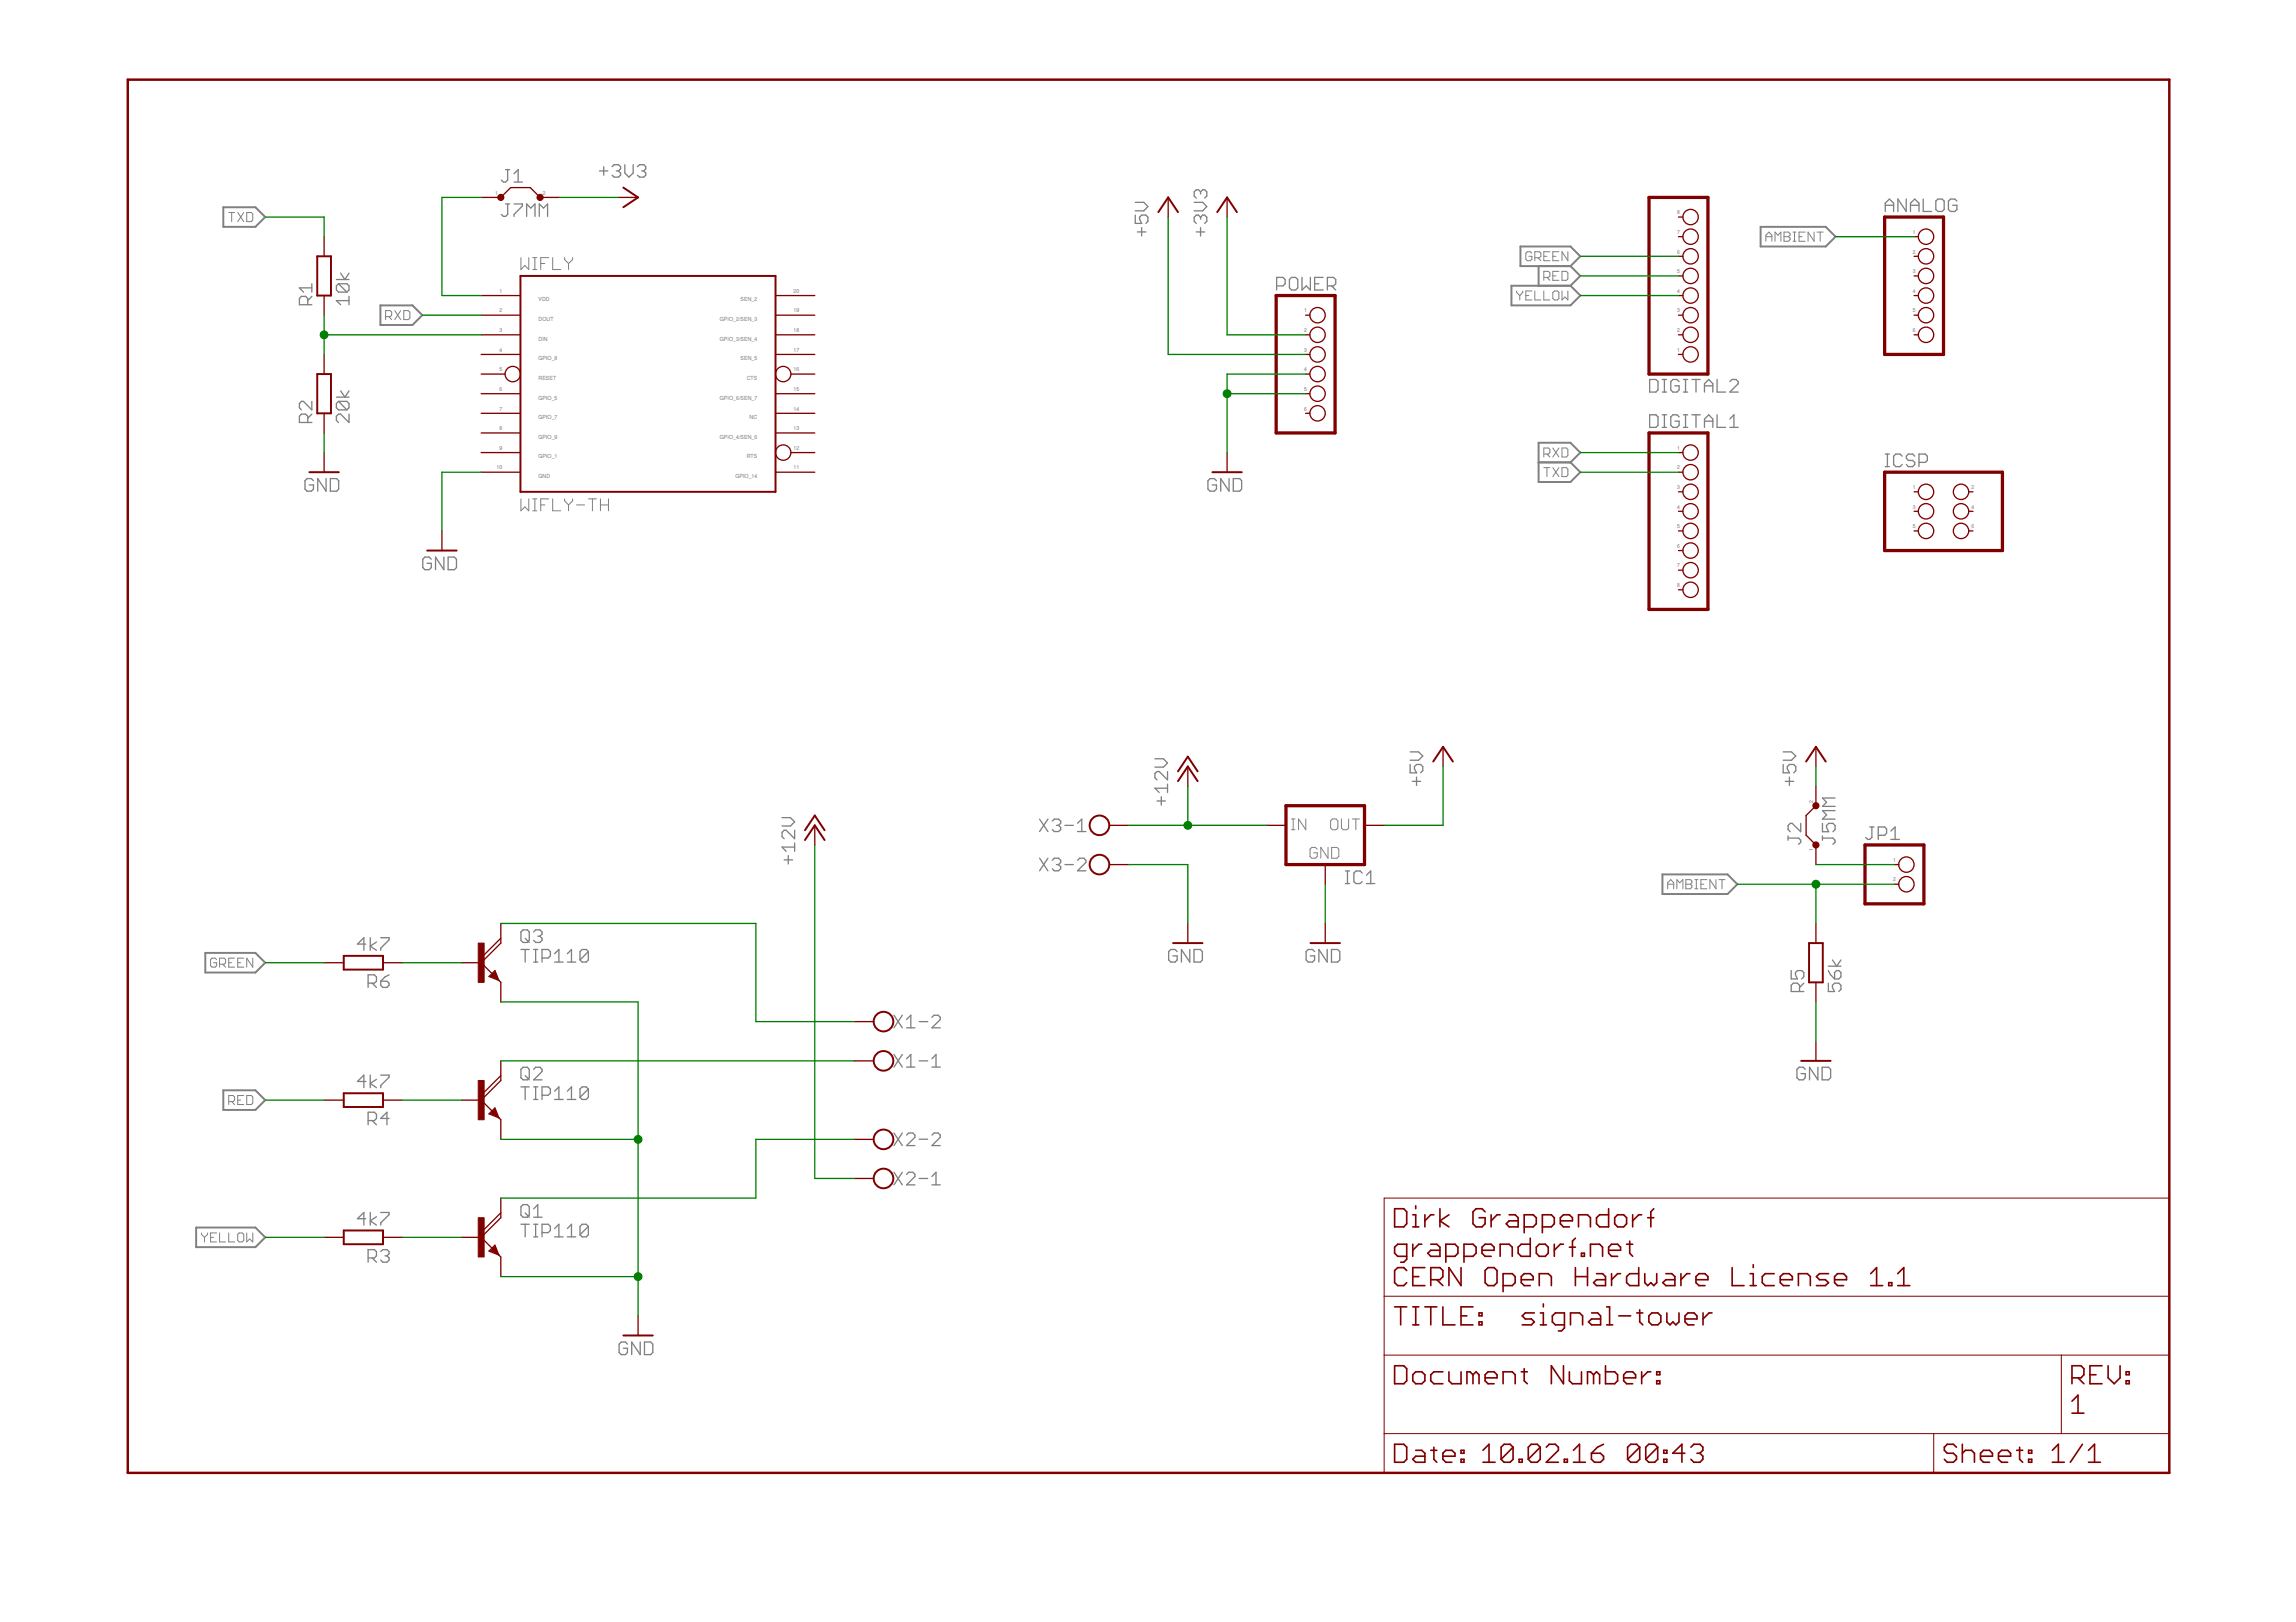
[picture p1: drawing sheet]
<svg xmlns="http://www.w3.org/2000/svg" width="297mm" height="210mm" viewBox="0 0 297 210" stroke-linecap="round" stroke-linejoin="round" font-family="sans-serif">
<defs><g id="words">
<g font-size=".7" fill="#808080">
<text x="64" y="25.2">1</text>
<text x="70.2" y="25.2">2</text>
<text x="217" y="27.7">8</text>
<text x="217" y="35.3">5</text>
<text x="217" y="32.8">6</text>
<text x="217" y="30.3">7</text>
<text x="247.5" y="30.3">1</text>
<text x="247.5" y="32.8">2</text>
<text x="247.5" y="35.3">3</text>
<text x="64.6" y="37.9">1</text>
<text x="64.6" y="40.4">2</text>
<text x="69.7" y="39">VDD</text>
<text x="69.7" y="41.5">DOUT</text>
<text x="93.1" y="41.5">GPIO_2/SEN_3</text>
<text x="95.8" y="39">SEN_2</text>
<text x="102.7" y="40.4">19</text>
<text x="102.7" y="37.9">20</text>
<text x="168.7" y="40.4">1</text>
<text x="217" y="40.4">3</text>
<text x="217" y="37.9">4</text>
<text x="247.5" y="37.9">4</text>
<text x="247.5" y="40.4">5</text>
<text x="64.6" y="43">3</text>
<text x="64.6" y="45.5">4</text>
<text x="69.7" y="44.1">DIN</text>
<text x="69.7" y="46.6">GPIO_8</text>
<text x="93.1" y="44.1">GPIO_3/SEN_4</text>
<text x="95.8" y="46.6">SEN_5</text>
<text x="102.7" y="45.5">17</text>
<text x="102.7" y="43">18</text>
<text x="168.7" y="43">2</text>
<text x="168.7" y="45.5">3</text>
<text x="217" y="45.5">1</text>
<text x="217" y="43">2</text>
<text x="247.5" y="43">6</text>
<text x="64.6" y="48">5</text>
<text x="64.6" y="50.6">6</text>
<text x="64.6" y="53.1">7</text>
<text x="69.7" y="49.2">RESET</text>
<text x="69.7" y="51.7">GPIO_5</text>
<text x="93.1" y="51.7">GPIO_6/SEN_7</text>
<text x="96.6" y="49.2">CTS</text>
<text x="102.7" y="53.1">14</text>
<text x="102.7" y="50.6">15</text>
<text x="102.7" y="48">16</text>
<text x="168.7" y="48">4</text>
<text x="168.7" y="50.6">5</text>
<text x="168.7" y="53.1">6</text>
<text x="64.6" y="55.7">8</text>
<text x="64.6" y="58.2">9</text>
<text x="69.7" y="54.2">GPIO_7</text>
<text x="69.7" y="56.8">GPIO_9</text>
<text x="69.7" y="59.3">GPIO_1</text>
<text x="93.1" y="56.8">GPIO_4/SEN_6</text>
<text x="96.6" y="59.3">RTS</text>
<text x="97" y="54.2">NC</text>
<text x="102.7" y="58.2">12</text>
<text x="102.7" y="55.7">13</text>
<text x="217" y="58.2">1</text>
<text x="64.2" y="60.7">10</text>
<text x="69.7" y="61.9">GND</text>
<text x="95.1" y="61.9">GPIO_14</text>
<text x="102.7" y="60.7">11</text>
<text x="217" y="60.7">2</text>
<text x="217" y="63.3">3</text>
<text x="217" y="65.8">4</text>
<text x="247.5" y="63.3">1</text>
<text x="247.5" y="65.8">3</text>
<text x="255" y="63.3">2</text>
<text x="255" y="65.8">4</text>
<text x="217" y="68.4">5</text>
<text x="217" y="70.9">6</text>
<text x="247.5" y="68.4">5</text>
<text x="255" y="68.4">6</text>
<text x="217" y="73.4">7</text>
<text x="217" y="76">8</text>
<text x="234.6" y="103.9" transform="rotate(-90 234.6 103.9)">2</text>
<text x="234.6" y="110.1" transform="rotate(-90 234.6 110.1)">1</text>
<text x="244.9" y="111.5">1</text>
<text x="244.9" y="114.1">2</text>
</g>
</g></defs>
<g fill="none" stroke="#808080" stroke-width=".17">
<path d="M39.8 39.4v-.8l-.3-.2h-.5l-.3 .2v.8h1.6M40.3 38.4l-.5 .5M40.3 37.3h-1.6l.6 .5M40.3 36.7v1.1M43.5 36.2h1.6M43.8 36.7h1.1l.2 .3v.5l-.2 .3M43.8 36.7l-.3 .3v.5l.3 .3h1.1M43.8 36.7l1.1 1.1M44.1 35.3l.5 .9 .5-.9M45.1 38.9h-1.6l.6 .5M45.1 38.4v1M65.4 26.4h.5"/>
<path d="M65.4 21.9h.5M65.7 26.4v1.3l-.3 .3h-.3l-.2-.3M65.7 21.9v1.4l-.3 .3h-.3l-.2-.3M66.5 26.4h1.1v.2l-1.1 1.1v.3M66.5 23.6h1.1M66.5 22.5l.5-.6v1.7M68.1 28v-1.6l.6 .5 .5-.5v1.6M69.8 28v-1.6l.5 .5 .5-.5v1.6M77.6 22.1h1M78.1 21.6v1.1M79.2 21.6l.3-.3h.5l.3 .3v.2l-.3 .3M79.7 22.1h.3"/>
<path d="M80 22.1l.3 .3v.3l-.3 .2h-.5l-.3-.2M80.8 21.3v1.1l.6 .5 .5-.5v-1.1M82.5 21.6l.2-.3h.6l.2 .3v.2l-.2 .3M83 22.1h.3M83.3 22.1l.2 .3v.3l-.2 .2h-.6l-.2-.2M146.9 27.8v1.1h.8l-.3-.5v-.3l.3-.3h.6l.2 .3v.5l-.2 .3M146.9 26.2h1.1l.5 .5-.5 .6h-1.1M147.2 30h1.1M147.7 29.5v1M154.5 26.2h1.1l.5 .5-.5 .6h-1.1M154.8 30h1.1M155.3 28.1l-.3-.3h-.2l-.3 .3v.5l.3 .3"/>
<path d="M155.3 28.1l.3-.3h.3l.2 .3v.5l-.2 .3M155.3 24.8v.3M155.3 28.1v.3M155.3 29.5v1M155.3 24.8l-.3-.2h-.2l-.3 .2v.6l.3 .2M155.3 24.8l.3-.2h.3l.2 .2v.6l-.2 .2M165.2 37h.8l.3-.3v-.5l-.3-.3h-.8v1.6M167.1 35.9h.5l.3 .3v1.1l-.3 .2h-.5l-.3-.2v-1.1zM168.4 35.9v1.6l.6-.5 .5 .5v-1.6M170.1 36.7h.5M171.2 35.9h-1.1v1.6h1.1M171.7 37h.8l.3-.3v-.5l-.3-.3h-.8v1.6"/>
<path d="M172.3 37l.5 .5M243.9 27.4v-1.1l.5-.5 .6 .5v1.1M243.9 26.6h1.1M246.6 25.8v1.6l-1.1-1.6v1.6M247.2 26.6h1.1M247.2 27.4v-1.1l.5-.5 .6 .5v1.1M248.8 25.8v1.6h1.1M250.4 26l.3-.2h.5l.3 .2v1.1l-.3 .3h-.5l-.3-.3zM253.2 26l-.3-.2h-.6l-.2 .2v1.1l.2 .3h.6l.3-.3v-.5h-.6M39.8 54.7v-.8l-.3-.3h-.5l-.3 .3v.8h1.6M40.3 51.9v1.1l-1-1.1h-.3l-.3 .3v.6l.3 .2M40.3 53.6l-.5 .5"/>
<path d="M43.5 51.4h1.6M43.8 51.9h1.1l.2 .3v.6l-.2 .2M43.8 51.9l-.3 .3v.6l.3 .2h1.1M43.8 51.9l1.1 1.1M44.1 50.6l.5 .8 .5-.8M45.1 53.6v1.1l-1-1.1h-.3l-.3 .3v.5l.3 .3M213.4 49.1h.8l.3 .3v1.1l-.3 .2h-.8zM213.4 53.7h.8l.3 .3v1l-.3 .3h-.8zM215.1 50.7h.5M215.1 49.1h.5M215.1 55.3h.5M215.1 53.7h.5"/>
<path d="M215.3 49.1v1.6M215.3 53.7v1.6M217.2 49.4l-.2-.3h-.6l-.2 .3v1.1l.2 .2h.6l.2-.2v-.6h-.5M217.2 54l-.2-.3h-.6l-.2 .3v1l.2 .3h.6l.2-.3v-.5h-.5M217.8 50.7h.5M217.8 49.1h.5M217.8 55.3h.5M217.8 53.7h.5M218.1 49.1v1.6M218.1 53.7v1.6M218.9 49.1h1.1M218.9 53.7h1.1"/>
<path d="M219.4 49.1v1.6M219.4 53.7v1.6M220.5 49.9h1.1M220.5 50.7v-1l.6-.6 .5 .6v1M220.5 55.3v-1.1l.6-.5 .5 .5v1.1M220.5 54.5h1.1M222.1 49.1v1.6h1.1M222.1 53.7v1.6h1.1M223.8 49.4l.3-.3h.5l.3 .3v.3l-1.1 1h1.1M223.8 55.3h1.1M223.8 54.2l.5-.5v1.6M243.9 58.8h.5"/>
<path d="M244.2 58.8v1.6M246.1 59l-.3-.2h-.5l-.3 .2v1.1l.3 .3h.5l.3-.3M247.7 59l-.3-.2h-.5l-.3 .2v.3l.3 .3h.5l.3 .2v.3l-.3 .3h-.5l-.3-.3M248.3 59.8h.8l.2-.2v-.6l-.2-.2h-.8v1.6M40.6 62.2l-.3-.3h-.6l-.2 .3v1.1l.2 .3h.6l.3-.3v-.5h-.6M42.2 61.9v1.7l-1.1-1.7v1.7M42.7 61.9h.9l.2 .3v1.1l-.2 .3h-.9zM55.8 72.4l-.3-.3h-.5l-.3 .3v1l.3 .3h.5l.3-.3v-.5h-.6M57.4 72.1v1.6l-1.1-1.6v1.6M58 72.1h.8l.3 .3v1l-.3 .3h-.8zM157.4 62.2l-.3-.3h-.6l-.2 .3v1.1l.2 .3h.6l.3-.3v-.5h-.6M159 61.9v1.7l-1.1-1.7v1.7"/>
<path d="M159.6 61.9h.8l.2 .3v1.1l-.2 .3h-.8zM243.9 60.4h.5M149.4 98.2h1.1l.5 .5-.5 .6h-1.1M151 99.8v1.1l-1-1.1h-.3l-.3 .3v.5l.3 .3M182.4 98.9v1.1h.9l-.3-.5v-.3l.3-.3h.5l.3 .3v.5l-.3 .3M182.4 97.3h1.1l.6 .5-.6 .6h-1.1M230.7 98.9v1.1h.8l-.3-.5v-.3l.3-.3h.6l.2 .3v.5l-.2 .3M230.7 97.3h1.1l.5 .5-.5 .6h-1.1M101.2 105.8h1.1l.5 .6-.5 .5h-1.1M101.5 111.3h1M102 110.7v1.1M102.8 109.6h-1.6l.5 .6"/>
<path d="M102.8 107.4v1.1l-1.1-1.1h-.2l-.3 .3v.6l.3 .2M102.8 109.1v1.1M134.5 106l1.1 1.6M134.5 111.1l1.1 1.6M135.6 106l-1.1 1.6M135.6 111.1l-1.1 1.6M136.1 106.3l.3-.3h.5l.3 .3v.2l-.3 .3M136.1 111.3l.3-.2h.5l.3 .2v.3l-.3 .3M136.7 106.8h.2M136.7 111.9h.2M136.9 106.8l.3 .3v.3l-.3 .2h-.5l-.3-.2M136.9 111.9l.3 .3v.2l-.3 .3h-.5l-.3-.3"/>
<path d="M137.8 106.8h1.1M137.8 111.9h1.1M139.4 107.6h1.1M139.4 106.5l.6-.5v1.6M139.4 111.3l.3-.2h.5l.3 .2v.3l-1.1 1.1h1.1M149.7 103.7h1.1M150.2 103.1v1.1M151 102h-1.6l.6 .6M151 101.5v1.1M174.1 114.3h.5M174.1 112.7h.5M174.3 112.7v1.6"/>
<path d="M176.2 113l-.2-.3h-.6l-.2 .3v1.1l.2 .2h.6l.2-.2M176.8 114.3h1.1M176.8 113.3l.5-.6v1.6M182.7 101.1h1.1M183.3 100.6v1M231 101.1h1.1M231.3 108.5h1.4l.3 .2v.3l-.3 .3M231.3 108.2v.5M231.5 100.6v1M233 106.6v1l-1.1-1h-.3l-.3 .2v.6l.3 .2M235.8 108.5h1.3l.3 .2v.3l-.3 .3M235.8 106.6v1h.8l-.3-.5v-.3l.3-.2h.5l.3 .2v.6l-.3 .2"/>
<path d="M235.8 108.2v.5M237.4 104.9h-1.6l.5 .6-.5 .5h1.6M237.4 103.3h-1.6l.5 .5-.5 .6h1.6M241.9 107h.5M242.2 107v1.4l-.3 .2h-.3l-.2-.2M243 108.1h.8l.3-.3v-.5l-.3-.3h-.8v1.6M244.6 108.6h1.1M244.6 107.5l.6-.5v1.6M47.3 122.2h-1.1l.9-.9v1.7M47.3 140h-1.1l.9-.9v1.7M47.6 127.2h.8l.3-.2v-.6l-.3-.2h-.8v1.6M47.9 121.3v1.7"/>
<path d="M47.9 139.1v1.7M48.2 127.2l.5 .6M48.7 139.7l-.8 .5 .8 .6M48.7 121.9l-.8 .5 .8 .6M49.3 121.3h1v.3l-1 1.1v.3M49.3 127h.8l.2 .2v.3l-.2 .3h-.6l-.2-.3zM49.3 139.1h1v.3l-1 1.1v.3M50.3 126.2l-.5 .2-.5 .6M67.4 122.9h1.1M67.7 138.1h.5l.3 .3v1.1l-.3 .2h-.5l-.3-.2v-1.1zM67.7 120.3h.5l.3 .3v1.1l-.3 .3h-.5l-.3-.3v-1.1zM67.9 122.9v1.6"/>
<path d="M67.9 139.2l.6 .5M67.9 121.4l.6 .6M69 120.6l.3-.3h.5l.3 .3v.3l-.3 .3M69 138.4l.3-.3h.5l.3 .3v.3l-1.1 1h1.1M69 122.9h.6M69 124.5h.6M69.3 122.9v1.6M69.6 121.2h.2M69.8 121.2l.3 .2v.3l-.3 .3h-.5l-.3-.3M70.1 124h.8l.3-.3v-.6l-.3-.2h-.8v1.6M71.8 123.4l.5-.5v1.6M71.8 124.5h1.1"/>
<path d="M73.4 123.4l.5-.5v1.6M73.4 124.5h1.1M76.1 123.1l-.3-.2h-.5l-.3 .2v1.1M76.1 123.1v1.1l-.3 .3h-.5l-.3-.3M76.1 123.1l-1.1 1.1M115.7 136.5l1 1.6M115.7 131.4l1 1.6M116.7 136.5l-1 1.6M116.7 131.4l-1 1.6M117.3 138.1h1.1M117.3 137l.5-.5v1.6M117.3 131.9l.5-.5v1.6"/>
<path d="M117.3 133h1.1M118.9 137.3h1.1M118.9 132.2h1.1M120.6 138.1h1M120.6 137l.5-.5v1.6M120.6 131.7l.2-.3h.6l.2 .3v.2l-1 1.1h1M152.3 123.1l-.3-.2h-.5l-.3 .2v1.1l.3 .3h.5l.3-.3v-.5h-.6M153.9 122.9v1.6l-1.1-1.6v1.6M154.5 122.9h.8l.3 .2v1.1l-.3 .3h-.8zM170.1 123.1l-.3-.2h-.6l-.2 .2v1.1l.2 .3h.6l.3-.3v-.5h-.6M171.7 122.9v1.6l-1.1-1.6v1.6M172.3 122.9h.8l.2 .2v1.1l-.2 .3h-.8z"/>
<path d="M231.7 125.6v1.1h.8l-.2-.6v-.2l.2-.3h.6l.3 .3v.5l-.3 .3M232.8 128.3v-.8l-.3-.3h-.5l-.3 .3v.8h1.7M233.4 127.2l-.6 .6M233.6 138.4l-.3-.3h-.6l-.2 .3v1.1l.2 .2h.6l.3-.2v-.6h-.6M235.2 138.1v1.6l-1.1-1.6v1.6M235.7 138.1h.9l.2 .3v1.1l-.2 .2h-.9zM236.5 127.2v1.1h.8l-.2-.5v-.3l.2-.3h.6l.3 .3v.5l-.3 .3M236.5 125.6l.3 .5 .5 .6M236.5 125h1.7M237.1 124.2l.5 .8 .6-.8M237.3 125.9l.3-.3h.3l.3 .3v.5l-.3 .3h-.6zM47.3 157.7h-1.1l.9-.8v1.6"/>
<path d="M47.6 145h.8l.3-.3v-.5l-.3-.3h-.8v1.7M47.9 156.9v1.6M48.2 145l.5 .6M48.7 157.5l-.8 .5 .8 .5M49.3 156.9h1v.3l-1 1.1v.2M50.3 144.7h-1l.8-.8v1.7M67.4 158.4h1.1M67.4 140.7h1.1M67.7 155.9h.5l.3 .3v1l-.3 .3h-.5l-.3-.3v-1zM67.9 140.7v1.6M67.9 158.4v1.7M67.9 157l.6 .5"/>
<path d="M69 158.4h.6M69 140.7h.6M69 142.3h.6M69 157.5h1.1M69 156.4l.6-.5v1.6M69.3 140.7v1.6M69.3 158.4v1.7M70.1 159.5h.8l.3-.3v-.5l-.3-.3h-.8v1.7M70.1 141.7h.8l.3-.2v-.6l-.3-.2h-.8v1.6M71.8 159l.5-.6v1.7M71.8 141.2l.5-.5v1.6M71.8 142.3h1.1"/>
<path d="M73.4 159l.5-.6v1.7M73.4 141.2l.5-.5v1.6M73.4 142.3h1.1M76.1 158.7l-.3-.3h-.5l-.3 .3v1.1M76.1 158.7v1.1l-.3 .3h-.5l-.3-.3M76.1 140.9l-.3-.2h-.5l-.3 .2v1.1M76.1 140.9v1.1l-.3 .3h-.5l-.3-.3M76.1 158.7l-1.1 1.1M76.1 140.9l-1.1 1.1M115.7 151.7l1 1.6M115.7 146.6l1 1.7M116.7 151.7l-1 1.6"/>
<path d="M116.7 146.6l-1 1.7M117.3 152l.3-.3h.5l.3 .3v.3l-1.1 1h1.1M117.3 146.9l.3-.3h.5l.3 .3v.3l-1.1 1.1h1.1M118.9 152.5h1.1M118.9 147.4h1.1M120.6 152.3l.5-.6v1.6M120.6 146.9l.2-.3h.6l.2 .3v.3l-1 1.1h1M120.6 153.3h1M47.6 162.8h.8l.3-.3v-.5l-.3-.3h-.8v1.6M48.2 162.8l.5 .5M49.3 162l.2-.3h.6l.2 .3v.2l-.2 .3M49.8 162.5h.3"/>
<path d="M50.1 162.5l.2 .3v.3l-.2 .2h-.6l-.2-.2M69 160.1h.6M71.8 160.1h1.1M73.4 160.1h1.1M81.2 173.9l-.3-.2h-.5l-.3 .2v1.1l.3 .3h.5l.3-.3v-.5h-.6M82.8 173.7v1.6l-1.1-1.6v1.6M83.4 173.7h.8l.3 .2v1.1l-.3 .3h-.8z"/>
</g>
<g fill="none" stroke="#808080" stroke-width=".13">
<path d="M29.6 27.5h.8M30 27.5v1.2M30.8 27.5l.7 1.2M31.5 27.5l-.7 1.2M31.9 27.5h.6l.2 .2v.8l-.2 .2h-.6zM67.4 33.3v1.6l.5-.5 .5 .5v-1.6M68.9 34.9h.5M68.9 33.3h.5M69.2 33.3v1.6M70 34.1h.5M71 33.3h-1v1.6M71.5 33.3v1.6h1"/>
<path d="M73 33.3v.3l.6 .5M73.6 34.1v.8M74.1 33.3v.3l-.5 .5M196.2 37.7v.1l.4 .4M196.6 38.2v.6M197 37.7v.1l-.4 .4M197.4 38.2h.4M198.2 32.8l-.2-.2h-.4l-.2 .2v.7l.2 .2h.4l.2-.2v-.3h-.4M198.2 37.7h-.8v1.1h.8M198.6 33.4h.6l.1-.2v-.4l-.1-.2h-.6v1.1M198.6 37.7v1.1h.7M198.9 33.4l.4 .3"/>
<path d="M199.7 35.9h.6l.2-.2v-.4l-.2-.2h-.6v1.2M199.7 37.7v1.1h.8M199.7 33.2h.4M200.1 35.9l.4 .4M200.5 32.6h-.8v1.1h.8M200.9 33.2h.4M200.9 37.8l.2-.1h.4l.2 .1v.8l-.2 .2h-.4l-.2-.2zM200.9 35.7h.4M201.7 32.6h-.8v1.1h.8M201.7 35.1h-.8v1.2h.8M202.1 35.1h.5l.2 .2v.8l-.2 .2h-.5zM202.1 37.7v1.1l.4-.4 .3 .4v-1.1"/>
<path d="M202.8 32.6v1.1l-.7-1.1v1.1M228.5 31.2v-.8l.4-.4 .3 .4v.8M228.5 30.6h.7M229.6 31.2v-1.2l.4 .4 .4-.4v1.2M230.8 30.6h.6M230.8 30h.6l.2 .2v.2l-.2 .2 .2 .2v.2l-.2 .2h-.6zM232 30h.3M232 31.2h.3M232.2 30v1.2M232.7 30.6h.4M233.5 30h-.8v1.2h.8M234.7 30v1.2l-.8-1.2v1.2"/>
<path d="M235.1 30h.8M235.5 30v1.2M49.9 41h.6l.2-.2v-.4l-.2-.2h-.6v1.2M50.3 41l.4 .4M51.1 40.2l.7 1.2M51.8 40.2l-.7 1.2M52.2 40.2h.6l.2 .2v.8l-.2 .2h-.6zM199.7 58.8h.6l.2-.2v-.4l-.2-.2h-.6v1.1M200.1 58.8l.4 .3M200.9 58l.8 1.1M201.7 58l-.8 1.1M202.1 58h.5l.2 .2v.7l-.2 .2h-.5z"/>
<path d="M67.4 64.6v1.5l.5-.5 .5 .5v-1.5M68.9 66.1h.5M68.9 64.6h.5M69.2 64.6v1.5M70 65.3h.5M71 64.6h-1v1.5M71.5 64.6v1.5h1M73 64.6v.2l.6 .5M73.6 65.3v.8M74.1 64.6v.2l-.5 .5M74.6 65.3h1M76.1 64.6h1.1"/>
<path d="M76.6 64.6v1.5M77.7 65.3h1M77.7 64.6v1.5M78.7 64.6v1.5M199.7 60.5h.8M200.1 60.5v1.2M200.9 60.5l.8 1.2M201.7 60.5l-.8 1.2M202.1 60.5h.5l.2 .2v.8l-.2 .2h-.5zM167.1 107.4h.4M167.1 106h.4M167.3 106v1.4"/>
<path d="M168.9 106v1.4l-.9-1.4v1.4M170.4 109.9l-.2-.2h-.5l-.2 .2v.9l.2 .3h.5l.2-.3v-.4h-.5M171.8 109.7v1.4l-.9-1.4v1.4M172.1 106.2l.3-.2h.4l.3 .2v.9l-.3 .3h-.4l-.3-.3zM172.3 109.7h.7l.2 .2v.9l-.2 .3h-.7zM173.5 106v1.1l.3 .3h.4l.3-.3v-1.1M174.9 106h1M175.4 106v1.4M215.8 115v-.8l.4-.4 .3 .4v.8M215.8 114.4h.7M216.9 115v-1.2l.4 .4 .4-.4v1.2M218.1 114.4h.6"/>
<path d="M218.1 113.8h.6l.2 .2v.2l-.2 .2 .2 .2v.2l-.2 .2h-.6zM219.3 113.8h.4M219.3 115h.4M219.5 113.8v1.2M220 114.4h.4M220.8 113.8h-.8v1.2h.8M222 113.8v1.2l-.8-1.2v1.2M222.4 113.8h.8M222.8 113.8v1.2M28 124.2l-.2-.2h-.4l-.2 .2v.8l.2 .2h.4l.2-.2v-.4h-.4M28.4 124.8h.6l.2-.2v-.4l-.2-.2h-.6v1.2M28.8 124.8l.4 .4"/>
<path d="M29.6 124.6h.4M30.4 124h-.8v1.2h.8M30.8 124.6h.3M31.5 124h-.7v1.2h.7M32.7 124v1.2l-.8-1.2v1.2M26.1 159.6v.1l.4 .4M26.9 159.6v.1l-.4 .4M28 159.6h-.8v1.1h.8M28.4 159.6v1.1h.8M29.6 142.6h.6l.2-.2v-.4l-.2-.2h-.6v1.1M29.6 159.6v1.1h.8M30 142.6l.4 .3"/>
<path d="M30.8 142.4h.3M30.9 159.6h.4l.2 .1v.8l-.2 .2h-.4l-.1-.2v-.8zM31.5 141.8h-.7v1.1h.7M31.9 141.8h.6l.2 .2v.7l-.2 .2h-.6zM31.9 159.6v1.1l.4-.4 .4 .4v-1.1M26.5 160.1v.6M27.2 160.1h.4"/>
</g>
<g fill="none" stroke="#808080" stroke-width=".25">
<path d="M28.9 26.8h4.1l1.3 1.3-1.3 1.3h-4.1zM49.2 39.5h4.2l1.2 1.3-1.2 1.3h-4.2zM195.5 37h7.7l1.2 1.2-1.2 1.3h-7.7zM196.7 31.9h6.5l1.2 1.3-1.2 1.2h-6.5zM199.1 34.4v2.6M203.2 34.4l1.2 1.3-1.2 1.3M227.8 29.4h8.4l1.3 1.2-1.3 1.3h-8.4zM199.1 57.3h4.1l1.2 1.3-1.2 1.2 1.2 1.3-1.2 1.3h-4.1zM199.1 59.8h4.1M215.1 113.2h8.4l1.3 1.2-1.3 1.3h-8.4zM26.6 123.3h6.4l1.3 1.3-1.3 1.3h-6.4zM25.4 158.9h7.6l1.3 1.2-1.3 1.3h-7.6z"/>
<path d="M28.9 141.1h4.1l1.3 1.3-1.3 1.2h-4.1z"/>
</g>
<g fill="none" stroke="#800000" stroke-width=".21">
<path d="M180.4 156.4h1.2l.4 .4v1.6l-.4 .4h-1.2zM182.8 158.8h.8M182.8 157.2h.4v1.6M183.2 156v.4M184.3 157.2v1.6M185.5 157.2h-.4l-.8 .8M186.3 156.4v2.4M187.5 157.2l-1.2 .8 1.2 .8M192.1 156.8l-.4-.4h-.7l-.4 .4v1.6l.4 .4h.7l.4-.4v-.8h-.8M192.9 157.2v1.6M194.1 157.2h-.4l-.8 .8M195.2 157.2h.8l.4 .4v1.2h-1.2l-.3-.4 .3-.4h1.2"/>
<path d="M197.2 158.8h1.2l.4-.4v-.8l-.4-.4h-1.2v2.3M199.5 158.8h1.2l.4-.4v-.8l-.4-.4h-1.2v2.3M201.9 158h1.5v-.4l-.4-.4h-.7l-.4 .4v.8l.4 .4h.7M204.2 158.8v-1.6h1.2l.4 .4v1.2M208.1 156.4v2.4h-1.2l-.4-.4v-.8l.4-.4h1.2M208.9 157.6l.4-.4h.8l.3 .4v.8l-.3 .4h-.8l-.4-.4zM211.2 157.2v1.6M212.4 157.2h-.4l-.8 .8M213.2 157.6h.8M214 156.4l-.4 .4v2M180.4 176.7h1.2l.4 .4v1.6l-.4 .4h-1.2zM180.4 169.1h1.6"/>
<path d="M181.2 169.1v2.3M182 162.6h-1.2l-.4-.4v-.8l.4-.4h1.2v2l-.4 .3h-.4M182 164.4l-.4-.4h-.8l-.4 .4v1.6l.4 .4h.8l.4-.4M182.8 177.9l.4-.4h.7l.4 .4v.8l-.4 .4h-.7l-.4-.4zM182.8 161v1.6M182.8 165.2h.8M182.8 169.1h.8M182.8 171.4h.8M183.2 169.1v2.3M183.9 161h-.3l-.8 .8M184.3 164h-1.5v2.4h1.5M184.3 169.1h1.6"/>
<path d="M185.1 161h.8l.4 .4v1.2h-1.2l-.4-.4 .4-.4h1.2M185.1 165.6h1.2l.4-.4v-.8l-.4-.4h-1.2v2.4M185.1 169.1v2.3M185.9 165.6l.8 .8M186.7 177.5h-1.2l-.4 .4v.8l.4 .4h1.2M186.7 169.1v2.3h1.5M187 162.6h1.2l.4-.4v-.8l-.4-.4h-1.2v2.3M187.5 177.5v1.2l.3 .4h1.2v-1.6M189 164v2.4l-1.5-2.4v2.4M189 170.3h.8M189.4 162.6h1.2l.4-.4v-.8l-.4-.4h-1.2v2.3M190.6 177.9v1.2"/>
<path d="M190.6 169.1h-1.6v2.3h1.6M190.6 177.9l-.4-.4h-.4v1.6M190.6 177.9l.4-.4 .3 .4v1.2M191.3 169.9h.4v.4h-.4zM191.3 171.1h.4v.3h-.4zM191.7 161.8h1.6v-.4l-.4-.4h-.8l-.4 .4v.8l.4 .4h.8M192.1 178.3h1.6v-.4l-.4-.4h-.8l-.4 .4v.8l.4 .4h.8M192.5 164h.8l.4 .4v1.6l-.4 .4h-.8l-.4-.4v-1.6zM194.1 162.6v-1.6h1.1l.4 .4v1.2M194.5 166.4h1.1l.4-.4v-.8l-.4-.4h-1.1v2.4M194.5 179.1v-1.6h1.1l.4 .4v1.2M196.8 165.6h1.6v-.4l-.4-.4h-.8l-.4 .4v.8l.4 .4h.8"/>
<path d="M196.8 177.5h.8M197.2 177.1v1.6l.4 .4M198 160.2v2.4h-1.2l-.4-.4v-.8l.4-.4h1.2M198.5 169.9h-1.2l-.4 .4 .4 .4h.8l.4 .4-.4 .3h-1.2M199.1 161h.8l.4 .4v.8l-.4 .4h-.8l-.3-.4v-.8zM199.1 166.4v-1.6h1.2l.4 .4v1.2M199.3 171.4h.8M199.3 169.9h.4v1.5M199.7 168.7v.4M201.1 161v1.6M202.3 161h-.4l-.8 .8M202.3 176.7v2.4l-1.6-2.4v2.4"/>
<path d="M202.4 171.4h-1.2l-.4-.3v-.8l.4-.4h1.2v2l-.4 .3h-.4M203 161.4h.8M203 177.5v1.2l.4 .4h1.2v-1.6M203.2 171.4v-1.5h1.1l.4 .4v1.1M203.8 160.2l-.4 .4v2M203.8 165.2h1.6M203.8 164v2.4M204.6 162.2h.4v.4h-.4zM205.4 164v2.4M205.8 162.6v-1.6h1.1l.4 .4v1.2M205.9 169.9h.8l.4 .4v1.1h-1.2l-.4-.3 .4-.4h1.2M206.2 177.9l-.4-.4h-.4v1.6"/>
<path d="M206.2 177.9v1.2M206.2 177.9l.3-.4 .4 .4v1.2M206.5 164.8h.8l.4 .4v1.2h-1.2l-.3-.4 .3-.4h1.2M207.7 176.7v2.4h1.2l.4-.4v-.8l-.4-.4h-1.2M207.9 169.1h.3v2.3M207.9 171.4h.7M208.1 161.8h1.6v-.4l-.4-.4h-.8l-.4 .4v.8l.4 .4h.8M208.5 164.8v1.6M209.4 170.3h1.6M209.7 164.8h-.4l-.8 .8M210.1 178.3h1.5v-.4l-.4-.4h-.8l-.3 .4v.8l.3 .4h.8M210.4 161h.8"/>
<path d="M210.8 160.6v1.6l.4 .4M211.8 169.9h.7M212 164v2.4h-1.2l-.4-.4v-.8l.4-.4h1.2M212.1 169.5v1.6l.4 .3M212.4 177.5v1.6M212.8 164.8v1.2l.4 .4 .4-.4 .4 .4 .3-.4v-1.2M213.3 170.3l.4-.4h.8l.4 .4v.8l-.4 .3h-.8l-.4-.3zM213.6 177.5h-.4l-.8 .8M214.3 177.5h.4v.4h-.4zM214.3 178.7h.4v.4h-.4zM215.5 164.8h.8l.4 .4v1.2h-1.2l-.4-.4 .4-.4h1.2M215.6 169.9v1.2l.4 .3 .4-.3 .4 .3 .4-.3v-1.2"/>
<path d="M217.5 164.8v1.6M218 170.7h1.5v-.4l-.3-.4h-.8l-.4 .4v.8l.4 .3h.8M218.6 164.8h-.4l-.7 .8M219.4 165.6h1.6v-.4l-.4-.4h-.8l-.4 .4v.8l.4 .4h.8M220.3 169.9v1.5M221.5 169.9h-.4l-.8 .8M224.1 164v2.4h1.5M226.4 166.4h.8M226.4 164.8h.4v1.6M226.8 163.7v.3M229.5 164.8h-1.1l-.4 .4v.8l.4 .4h1.1M230.3 165.6h1.6v-.4l-.4-.4h-.8l-.4 .4v.8l.4 .4h.8"/>
<path d="M232.7 166.4v-1.6h1.1l.4 .4v1.2M236.6 164.8h-1.2l-.4 .4 .4 .4h.8l.4 .4-.4 .4h-1.2M237.3 165.6h1.6v-.4l-.4-.4h-.8l-.4 .4v.8l.4 .4h.8M242 166.4h1.6M242 164.8l.8-.8v2.4M244.3 166h.5v.4h-.5zM245.5 166.4h1.6M245.5 164.8l.8-.8v2.4M268.1 178.3h1.1l.4-.4v-.8l-.4-.4h-1.1v2.4M268.8 178.3l.8 .8M270.4 177.9h.8M271.9 176.7h-1.5v2.4h1.5"/>
<path d="M272.7 176.7v1.6l.8 .8 .8-.8v-1.6M275.1 178.7h.4v.4h-.4zM275.1 177.5h.4v.4h-.4zM180.4 186.9h1.2l.4 .4v1.5l-.4 .4h-1.2zM183.2 187.7h.7l.4 .4v1.1h-1.1l-.4-.4 .4-.4h1.1M185.1 187.7h.8M185.5 187.3v1.5l.4 .4M186.7 188.4h1.5v-.3l-.4-.4h-.8l-.3 .4v.7l.3 .4h.8M189 187.7h.4v.4h-.4zM189 188.8h.4v.4h-.4zM191.9 189.2h1.5M191.9 187.7l.7-.8v2.3"/>
<path d="M195.7 187.3v1.5l-.3 .4h-.8l-.4-.4M195.7 187.3l-.3-.4h-.8l-.4 .4v1.5M195.7 187.3l-1.5 1.5M196.5 188.8h.4v.4h-.4zM199.3 187.3v1.5l-.4 .4h-.8l-.4-.4M199.3 187.3l-.4-.4h-.8l-.4 .4v1.5M199.3 187.3l-1.6 1.5M200 187.3l.4-.4h.8l.4 .4v.4l-1.6 1.5h1.6M202.4 188.8h.4v.4h-.4zM203.6 189.2h1.5M203.6 187.7l.7-.8v2.3M205.9 188.1h1.2l.4 .3v.4l-.4 .4h-.8l-.4-.4z"/>
<path d="M207.5 186.9l-.8 .4-.8 .8M212.1 187.3v1.5l-.4 .4h-.7l-.4-.4M212.1 187.3l-.4-.4h-.7l-.4 .4v1.5M212.1 187.3l-1.5 1.5M214.5 187.3v1.5l-.4 .4h-.8l-.4-.4M214.5 187.3l-.4-.4h-.8l-.4 .4v1.5M214.5 187.3l-1.6 1.5M215.2 188.8h.4v.4h-.4zM215.2 187.7h.4v.4h-.4zM218 188.1h-1.6l1.2-1.2v2.3M218.8 187.3l.3-.4h.8l.4 .4v.4l-.4 .4M219.5 188.1h.4"/>
<path d="M219.9 188.1l.4 .3v.4l-.4 .4h-.8l-.3-.4M253.1 187.3l-.4-.4h-.8l-.4 .4v.4l.4 .4h.8l.4 .3v.4l-.4 .4h-.8l-.4-.4M253.9 188.1l.4-.4h.8l.3 .4v1.1M253.9 186.9v2.3M256.2 188.4h1.6v-.3l-.4-.4h-.8l-.4 .4v.7l.4 .4h.8M258.6 188.4h1.5v-.3l-.4-.4h-.7l-.4 .4v.7l.4 .4h.7M260.9 187.7h.8M261.3 187.3v1.5l.4 .4M262.4 188.8h.4v.4h-.4zM262.4 187.7h.4v.4h-.4zM265.5 189.2h1.6M265.5 187.7l.8-.8v2.3"/>
<path d="M268.1 181.3l.7-.7v2.3M268.1 182.9h1.5M269.4 186.9l-1.6 2.3M270.2 189.2h1.5M270.2 187.7l.8-.8v2.3"/>
</g>
<g fill="none" stroke="#800000" stroke-width=".42">
<path d="M165.1 38.2h7.6v17.8h-7.6zM213.3 25.5h7.7v22.9h-7.7zM243.8 28.1h7.6v17.8h-7.6zM213.3 56h7.7v22.9h-7.7zM243.8 61.1h15.3v10.1h-15.3zM166.4 104.3h10.1v7.6h-10.1zM241.3 109.3h7.6v7.7h-7.6z"/>
<circle cx="64.8" cy="25.5" r=".25"/>
<circle cx="69.9" cy="25.5" r=".25"/>
<circle cx="234.9" cy="109.3" r=".25"/>
<circle cx="234.9" cy="104.3" r=".25"/>
</g>
<g fill="none" stroke="#800000" stroke-width=".17">
<path d="M41.9 30.6v2.6M41.9 38.2v2.6M62.3 38.2h5M62.3 25.5h2.5l1.3-1.2h2.5l1.3 1.2h2.5M80 25.5h2.5M100.3 38.2h5.1M151.1 25.5v2.6M158.7 25.5v2.6M217.1 38.2h.6M217.1 35.7h.6M217.1 33.2h.6M217.1 30.6h.6"/>
<path d="M217.1 28.1h.6M247.6 38.2h.6M247.6 35.7h.6M247.6 33.2h.6M247.6 30.6h.6M41.9 45.9v2.5M41.9 53.5v2.5M41.9 58.6v2.5M62.3 45.9h5M62.3 43.3h5M62.3 40.8h5M62.3 58.6h5"/>
<path d="M62.3 48.4h3M62.3 50.9h5M62.3 53.5h5M62.3 56h5M100.3 45.9h5.1M100.3 43.3h5.1M100.3 40.8h5.1M100.3 50.9h5.1M100.3 53.5h5.1M100.3 56h5.1M102.3 58.6h3.1M102.3 48.4h3.1"/>
<path d="M158.7 58.6v2.5M168.9 45.9h.6M168.9 43.3h.6M168.9 40.8h.6M168.9 48.4h.6M168.9 50.9h.6M168.9 53.5h.6M217.1 45.9h.6M217.1 43.3h.6M217.1 40.8h.6M217.1 58.6h.6M247.6 43.3h.6"/>
<path d="M247.6 40.8h.6M57.2 68.7v2.5M62.3 61.1h5M100.3 61.1h5.1M217.1 61.1h.6M217.1 63.6h.6M217.1 66.2h.6M217.1 68.7h.6M217.1 71.2h.6M217.1 73.8h.6M217.1 76.3h.6M247.6 63.6h.6"/>
<path d="M247.6 66.2h.6M247.6 68.7h.6M254.7 63.6h.5M254.7 66.2h.5M254.7 68.7h.5M153.7 99.2v2.5M186.7 96.6v2.6M234.9 96.6v2.6M64.8 119.5v2.5l-2.5 2.6M105.4 106.8v2.5M143.5 106.8h2.5M143.5 111.9h2.5"/>
<path d="M153.7 119.5v2.5M163.8 106.8h2.6M171.4 111.9v2.5M171.4 119.5v2.5M176.5 106.8h2.6M234.9 101.7v2.6l-1.2 1.2v2.6l1.2 1.2v2.6M234.9 119.5v2.5M245.1 111.9h.6M245.1 114.4h.6M41.9 124.6h2.6M49.6 124.6h2.5M59.7 124.6h2.6"/>
<path d="M62.3 124.6l2.5 2.5v2.6M64 125.6l.5 1.3-1.2-.5zM64.8 137.3v2.5l-2.5 2.6M64.8 139.2l-2.5 2.5M64.8 121.4l-2.5 2.6M110.5 137.3h2.5M110.5 132.2h2.5M234.9 127.1v2.6M234.9 134.7v2.6M41.9 142.4h2.6M49.6 142.4h2.5M59.7 142.4h2.6"/>
<path d="M62.3 142.4l2.5 2.5v2.5M64 143.4l.5 1.3-1.2-.6zM64.8 155v2.6l-2.5 2.5M64.8 157l-2.5 2.5M110.5 152.5h2.5M110.5 147.4h2.5M41.9 160.1h2.6M49.6 160.1h2.5M59.7 160.1h2.6M62.3 160.1l2.5 2.6v2.5M64 161.1l.5 1.3-1.2-.5zM82.5 170.3v2.5"/>
<circle cx="218.7" cy="35.7" r=".99"/>
<circle cx="218.7" cy="33.2" r=".99"/>
<circle cx="218.7" cy="38.2" r=".99"/>
<circle cx="218.7" cy="30.6" r=".99"/>
<circle cx="218.7" cy="28.1" r=".99"/>
<circle cx="249.2" cy="35.7" r=".99"/>
<circle cx="249.2" cy="38.2" r=".99"/>
<circle cx="249.2" cy="30.6" r=".99"/>
<circle cx="249.2" cy="33.2" r=".99"/>
<circle cx="66.3" cy="48.4" r=".99"/>
<circle cx="101.3" cy="48.4" r=".99"/>
<circle cx="101.3" cy="58.6" r=".99"/>
<circle cx="170.5" cy="40.8" r=".99"/>
<circle cx="170.5" cy="43.3" r=".99"/>
<circle cx="170.5" cy="50.9" r=".99"/>
<circle cx="170.5" cy="53.5" r=".99"/>
<circle cx="170.5" cy="45.9" r=".99"/>
<circle cx="170.5" cy="48.4" r=".99"/>
<circle cx="218.7" cy="40.8" r=".99"/>
<circle cx="218.7" cy="43.3" r=".99"/>
<circle cx="218.7" cy="45.9" r=".99"/>
<circle cx="218.7" cy="58.6" r=".99"/>
<circle cx="249.2" cy="40.8" r=".99"/>
<circle cx="249.2" cy="43.3" r=".99"/>
<circle cx="218.7" cy="61.1" r=".99"/>
<circle cx="218.7" cy="76.3" r=".99"/>
<circle cx="218.7" cy="66.2" r=".99"/>
<circle cx="218.7" cy="68.7" r=".99"/>
<circle cx="218.7" cy="73.8" r=".99"/>
<circle cx="218.7" cy="71.2" r=".99"/>
<circle cx="218.7" cy="63.6" r=".99"/>
<circle cx="249.2" cy="66.2" r=".99"/>
<circle cx="249.2" cy="68.7" r=".99"/>
<circle cx="249.2" cy="63.6" r=".99"/>
<circle cx="253.7" cy="63.6" r=".99"/>
<circle cx="253.7" cy="68.7" r=".99"/>
<circle cx="253.7" cy="66.2" r=".99"/>
<circle cx="246.6" cy="111.9" r=".99"/>
<circle cx="246.6" cy="114.4" r=".99"/>
</g>
<g fill="none" stroke="#800000" stroke-width=".25">
<path d="M41 33.2h1.8v5h-1.8zM67.3 35.7h33v27.9h-33zM80.6 24.3l1.9 1.2-1.9 1.3M149.9 27.5l1.2-2 1.3 2M157.5 27.5l1.2-2 1.3 2M41 48.4h1.8v5.1h-1.8zM40 61.1h3.8M55.3 71.2h3.8M156.8 61.1h3.9M152.4 99.8l1.3-1.9 1.2 1.9M185.4 98.6l1.3-2 1.3 2M233.7 98.6l1.2-2 1.3 2"/>
<path d="M104.1 108.7l1.3-1.9 1.3 1.9M104.1 107.4l1.3-1.9 1.3 1.9M152.4 101.1l1.3-1.9 1.2 1.9M44.5 123.7h5.1v1.8h-5.1zM64 126.1l-.2 .3 .5 .2-.3-.7-.5 .5M151.8 122h3.8M169.5 122h3.9M233 137.3h3.8M234 122h1.8v5.1h-1.8zM44.5 159.2h5.1v1.8h-5.1zM44.5 141.5h5.1v1.8h-5.1zM64 143.9l-.2 .2 .5 .3-.3-.8-.5 .5"/>
<path d="M64 161.6l-.2 .3 .5 .3-.3-.8-.5 .5M80.6 172.8h3.9"/>
<circle cx="142.2" cy="111.9" r="1.27"/>
<circle cx="142.2" cy="106.8" r="1.27"/>
<circle cx="114.3" cy="137.3" r="1.27"/>
<circle cx="114.3" cy="132.2" r="1.27"/>
<circle cx="114.3" cy="152.5" r="1.27"/>
<circle cx="114.3" cy="147.4" r="1.27"/>
</g>
<path d="M16.5 10.3h264.1v180.3h-264.1z" fill="none" stroke="#800000" stroke-width=".32"/>
<path d="M179.1 155h101.5v35.6h-101.5zM179.1 175.4h101.5M179.1 167.7h101.5M266.7 175.4v10.1M179.1 185.5h101.5M250.2 185.5v5.1" fill="none" stroke="#800000" stroke-width=".13"/>
<g fill="#800000" stroke="#800000" stroke-width=".13">
<path d="M61.9 157.6h.7v5.1h-.7z"/>
<path d="M61.9 139.8h.7v5.1h-.7z"/>
<path d="M61.9 122h.7v5.1h-.7z"/>
</g>
<g fill="none" stroke="#008000" stroke-width=".17">
<path d="M34.3 28.1h7.6v2.5M62.3 25.5h-5.1v12.7h5.1M72.4 25.5h7.6M151.1 28.1v17.8h17.8M158.7 28.1v15.2h10.2M204.4 38.2h12.7M204.4 33.2h12.7M204.4 35.7h12.7M237.5 30.6h10.1M41.9 40.8v5.1M41.9 56v2.6M41.9 43.3h20.4"/>
<path d="M54.6 40.8h7.7M158.7 50.9h10.2M168.9 48.4h-10.2v10.2M204.4 58.6h12.7M62.3 61.1h-5.1v7.6M204.4 61.1h12.7M186.7 99.2v7.6h-7.6M234.9 99.2v2.5M64.8 119.5h33v12.7h12.7M105.4 109.3v43.2h5.1M146 106.8h17.8M146 111.9h7.7v7.6"/>
<path d="M153.7 101.7v5.1M171.4 114.4v5.1M224.8 114.4h20.3M234.9 114.4v5.1M234.9 111.9h10.2M34.3 124.6h7.6M52.1 124.6h7.6M64.8 129.7h17.7v40.6M64.8 137.3h45.7M234.9 129.7v5M34.3 142.4h7.6M52.1 142.4h7.6"/>
<path d="M64.8 147.4h17.7M110.5 147.4h-12.7v7.6h-33M34.3 160.1h7.6M52.1 160.1h7.6M64.8 165.2h17.7"/>
</g>
<g fill="#008000" stroke="#008000" stroke-width=".13">
<circle cx="158.7" cy="50.9" r=".51"/>
<circle cx="82.5" cy="165.2" r=".51"/>
<circle cx="82.5" cy="147.4" r=".51"/>
<circle cx="41.9" cy="43.3" r=".51"/>
<circle cx="234.9" cy="114.4" r=".51"/>
<circle cx="153.7" cy="106.8" r=".51"/>
</g>
<use href="#words"/>
</svg>
